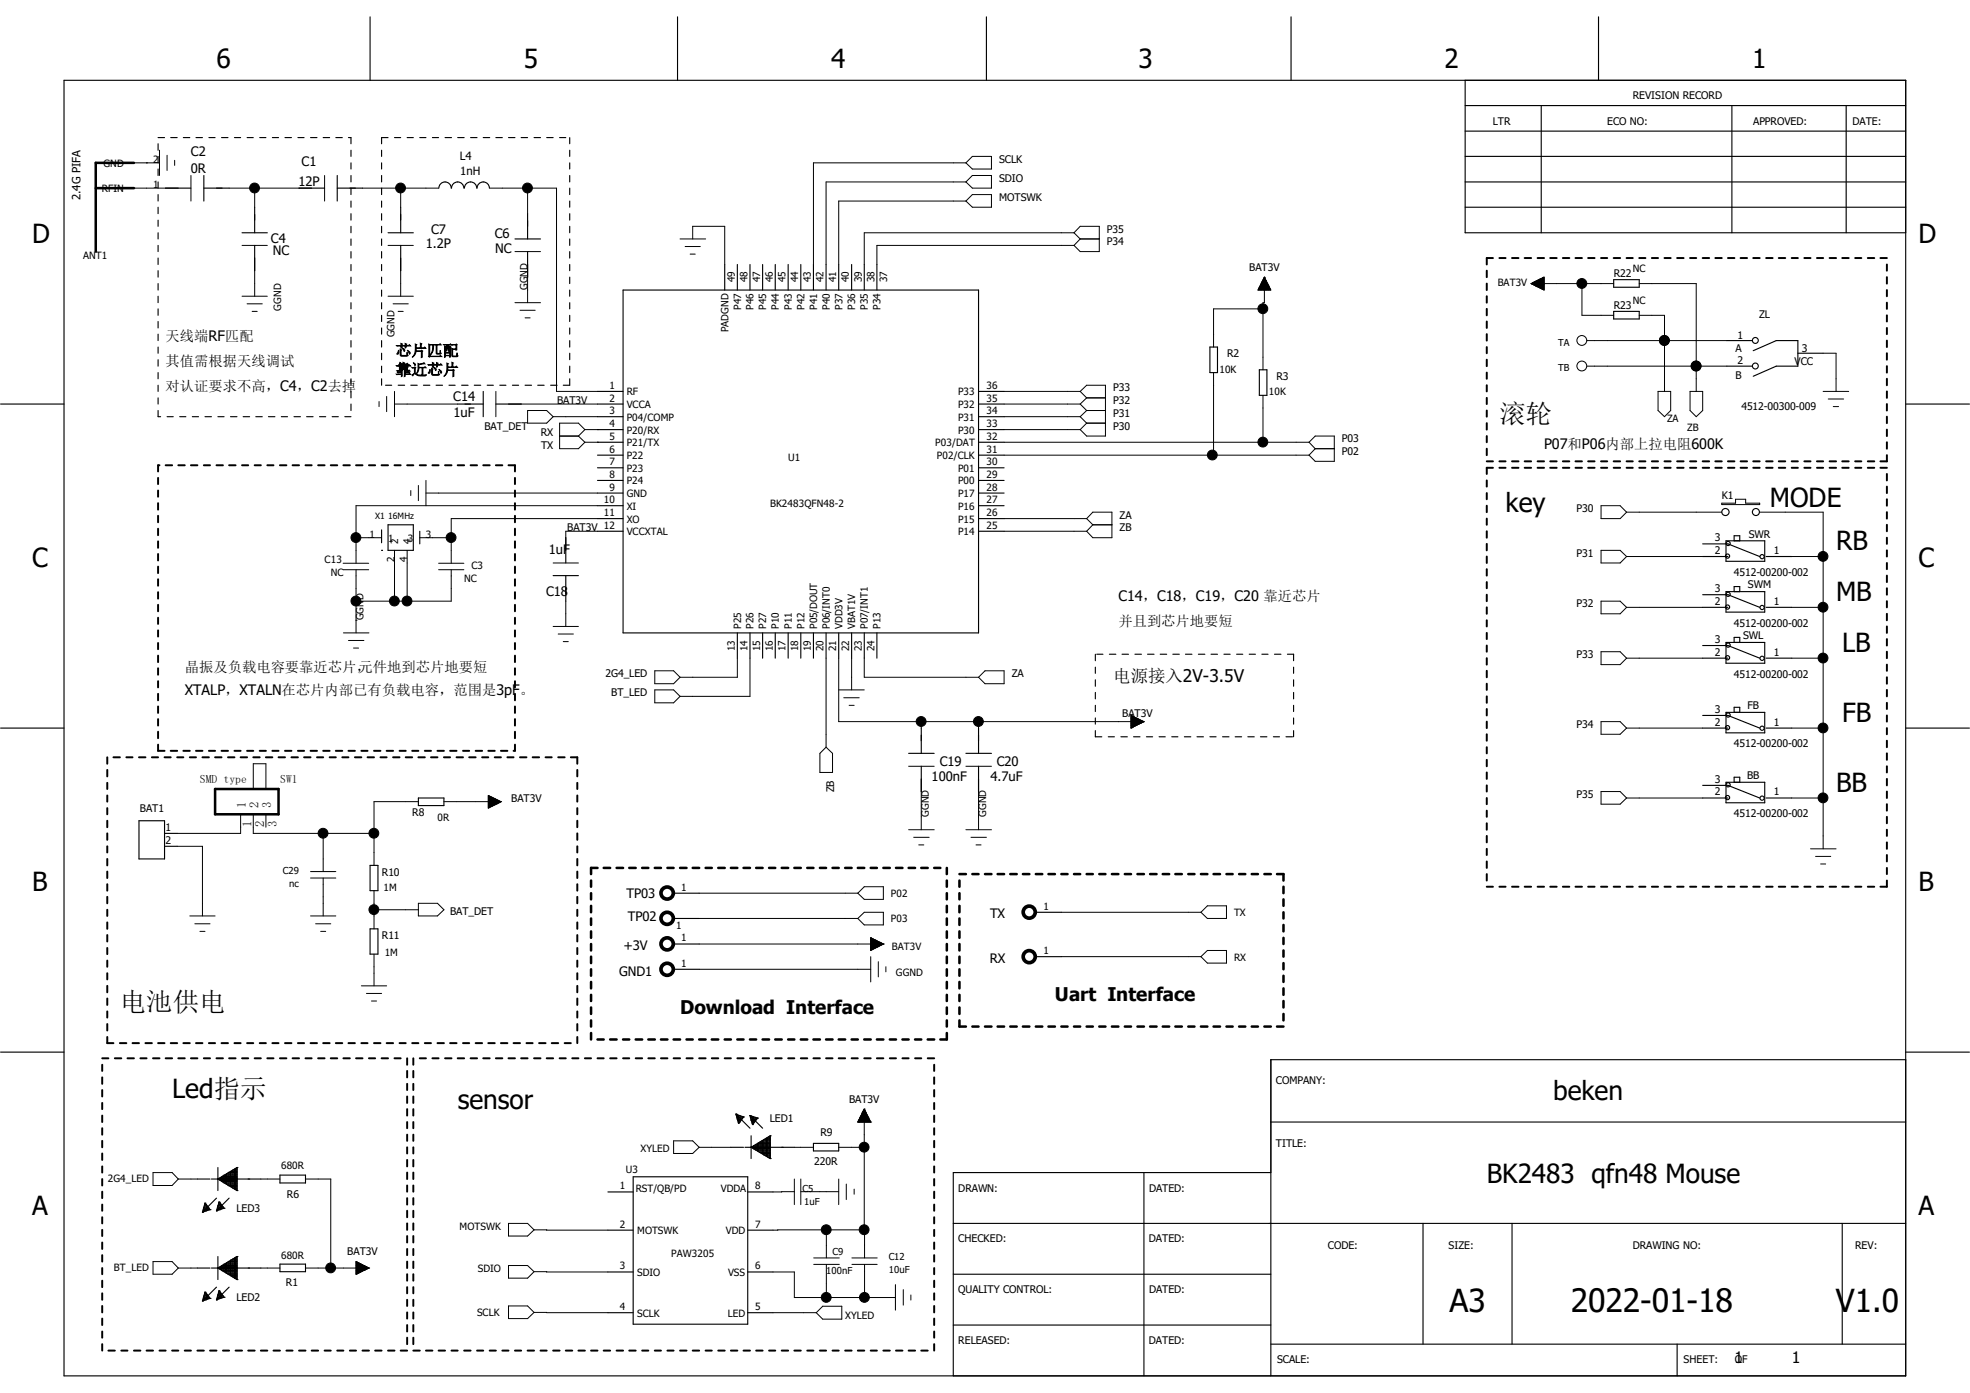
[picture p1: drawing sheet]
<svg xmlns="http://www.w3.org/2000/svg" width="297mm" height="210mm" viewBox="0 0 297 210" stroke-linecap="round" stroke-linejoin="round" font-family="sans-serif">
<defs><g id="words">
<g font-size="4.8">
<text x="218.5" y="197.8">A3</text>
<text x="236.8" y="197.8">2022-01-18</text>
<text x="276.8" y="197.8">V1.0</text>
</g>
<g font-size="4">
<text x="32.6" y="10.2">6</text>
<text x="79" y="10.2">5</text>
<text x="125.3" y="10.2">4</text>
<text x="171.7" y="10.2">3</text>
<text x="217.8" y="10.2">2</text>
<text x="264.2" y="10.2">1</text>
<text x="4.9" y="36.6">D</text>
<text x="289.3" y="36.6">D</text>
<text x="226.1" y="63.8">滚轮</text>
<text x="227" y="77.2">key</text>
<text x="266.8" y="76.5">MODE</text>
<text x="276.8" y="83">RB</text>
<text x="4.9" y="85.4">C</text>
<text x="289.3" y="85.4">C</text>
<text x="276.8" y="90.6">MB</text>
<text x="277.7" y="98.3">LB</text>
<text x="277.7" y="108.8">FB</text>
<text x="276.8" y="119.3">BB</text>
<text x="4.9" y="134.3">B</text>
<text x="289.3" y="134.3">B</text>
<text x="18.1" y="152.5">电池供电</text>
<text x="26" y="165.5">Led指示</text>
<text x="69" y="167.2">sensor</text>
<text x="234.1" y="165.9">beken</text>
<text x="224.2" y="178.3">BK2483 qfn48 Mouse</text>
<text x="4.9" y="183.1">A</text>
<text x="289.3" y="183.1">A</text>
</g>
<g font-size="2.8">
<text x="102.5" y="152.9">Download Interface</text>
<text x="159" y="150.9">Uart Interface</text>
</g>
<text font-size="2.6" x="167.9" y="102.9">电源接入2V-3.5V</text>
<g font-size="2.4">
<text x="59.6" y="53.7">芯片匹配</text>
<text x="59.6" y="56.6">靠近芯片</text>
<text x="261.5" y="205.4">1</text>
<text x="270.1" y="205.4">1</text>
</g>
<g font-size="2.2">
<text x="25" y="51.4">天线端RF匹配</text>
<text x="25" y="55.2">其值需根据天线调试</text>
<text x="25" y="59">对认证要求不高，C4，C2去掉</text>
<text x="232.8" y="67.6">P07和P06内部上拉电阻600K</text>
<text x="168.6" y="90.6">C14，C18，C19，C20 靠近芯片</text>
<text x="168.6" y="94.4">并且到芯片地要短</text>
<text x="27.9" y="101.3">晶振及负载电容要靠近芯片，</text>
<text x="54.1" y="101.3">元件地到芯片地要短</text>
<text x="27.9" y="104.8">XTALP，XTALN在芯片内部已有负载电容，范围是3pF。</text>
</g>
<g font-size="2">
<text x="28.8" y="23.5">C2</text>
<text x="28.8" y="26.1">0R</text>
<text x="45" y="28">12P</text>
<text x="45.5" y="25.1">C1</text>
<text x="65" y="35.3">C7</text>
<text x="74.6" y="35.9">C6</text>
<text x="40.9" y="36.6">C4</text>
<text x="41.1" y="38.5">NC</text>
<text x="64.2" y="37.3">1.2P</text>
<text x="74.6" y="38.1">NC</text>
<text x="68.3" y="60.5">C14</text>
<text x="68.4" y="62.8">1uF</text>
<text x="82.8" y="83.5">1uF</text>
<text x="82.3" y="89.8">C18</text>
<text x="140.5" y="117.8">100nF</text>
<text x="141.7" y="115.5">C19</text>
<text x="149.4" y="117.8">4.7uF</text>
<text x="150.3" y="115.5">C20</text>
<text x="94.4" y="135.4">TP03</text>
<text x="94" y="143.3">+3V</text>
<text x="94.7" y="138.8">TP02</text>
<text x="149.3" y="138.5">TX</text>
<text x="93.3" y="147.1">GND1</text>
<text x="149.2" y="145.2">RX</text>
</g>
<g font-size="1.9">
<text x="37.1" y="121.8" transform="rotate(-90 37.1 121.8)">1</text>
<text x="37.9" y="124.7" transform="rotate(-90 37.9 124.7)">1</text>
<text x="39" y="121.8" transform="rotate(-90 39 121.8)">2</text>
<text x="39.8" y="124.7" transform="rotate(-90 39.8 124.7)">2</text>
<text x="40.9" y="121.8" transform="rotate(-90 40.9 121.8)">3</text>
<text x="41.7" y="124.7" transform="rotate(-90 41.7 124.7)">3</text>
</g>
<g font-size="1.7">
<text x="69.3" y="24.1">L4</text>
<text x="69.4" y="26.4">1nH</text>
<text x="12.1" y="30.2" transform="rotate(-90 12.1 30.2)">2.4G PIFA</text>
<text x="30.1" y="118">SMD type</text>
<text x="42.2" y="118">SW1</text>
</g>
<g font-size="1.6">
<text x="246.2" y="15">REVISION RECORD</text>
<text x="225.1" y="18.8">LTR</text>
<text x="242.3" y="18.8">ECO NO:</text>
<text x="264.3" y="18.8">APPROVED:</text>
<text x="279.3" y="18.8">DATE:</text>
<text x="150.6" y="27.4">SDIO</text>
<text x="150.6" y="24.6">SCLK</text>
<text x="150.6" y="30.3">MOTSWK</text>
<text x="166.9" y="35.1">P35</text>
<text x="166.9" y="37">P34</text>
<text x="188.3" y="40.8">BAT3V</text>
<text x="243.3" y="41.8">R22</text>
<text x="243.3" y="46.6">R23</text>
<text x="265.2" y="47.9">ZL</text>
<text x="185" y="53.9">R2</text>
<text x="261.7" y="53.1">A</text>
<text x="262" y="51.1">1</text>
<text x="271.7" y="53.1">3</text>
<text x="167.9" y="59">P33</text>
<text x="192.4" y="57.4">R3</text>
<text x="261.7" y="57.1">B</text>
<text x="262" y="54.9">2</text>
<text x="270.6" y="55">VCC</text>
<text x="73" y="64.8">BAT_DET</text>
<text x="81.5" y="65.7">RX</text>
<text x="84" y="60.9">BAT3V</text>
<text x="167.9" y="64.8">P30</text>
<text x="167.9" y="62.8">P31</text>
<text x="167.9" y="60.9">P32</text>
<text x="262.6" y="61.8">4512-00300-009</text>
<text x="81.6" y="67.6">TX</text>
<text x="202.3" y="68.6">P02</text>
<text x="202.3" y="66.7">P03</text>
<text x="237.7" y="77.2">P30</text>
<text x="259.6" y="75.3">K1</text>
<text x="85.5" y="80.1">BAT3V</text>
<text x="168.8" y="78.2">ZA</text>
<text x="168.8" y="80.1">ZB</text>
<text x="237.7" y="83.9">P31</text>
<text x="258.5" y="83.5">2</text>
<text x="258.5" y="81.6">3</text>
<text x="263.7" y="81.1">SWR</text>
<text x="267.4" y="83.5">1</text>
<text x="258.5" y="89.3">3</text>
<text x="261.4" y="86.8">4512-00200-002</text>
<text x="263.5" y="88.7">SWM</text>
<text x="237.7" y="91.6">P32</text>
<text x="258.5" y="91.2">2</text>
<text x="261.4" y="94.5">4512-00200-002</text>
<text x="267.4" y="91.2">1</text>
<text x="237.7" y="99.2">P33</text>
<text x="258.5" y="98.8">2</text>
<text x="258.5" y="96.9">3</text>
<text x="262.8" y="96.4">SWL</text>
<text x="267.4" y="98.8">1</text>
<text x="91.3" y="102.1">2G4_LED</text>
<text x="92.2" y="105">BT_LED</text>
<text x="152.5" y="102.1">ZA</text>
<text x="258.5" y="107.5">3</text>
<text x="261.4" y="102.2">4512-00200-002</text>
<text x="263.4" y="106.9">FB</text>
<text x="169.2" y="108.1">BAT3V</text>
<text x="237.7" y="109.8">P34</text>
<text x="258.5" y="109.4">2</text>
<text x="261.4" y="112.6">4512-00200-002</text>
<text x="267.4" y="109.4">1</text>
<text x="125.8" y="119.5" transform="rotate(-90 125.8 119.5)">ZB</text>
<text x="258.5" y="119.9">2</text>
<text x="258.5" y="118">3</text>
<text x="263.4" y="117.4">BB</text>
<text x="267.4" y="119.9">1</text>
<text x="21.1" y="122.4">BAT1</text>
<text x="25" y="125.3">1</text>
<text x="62.1" y="123">R8</text>
<text x="77.1" y="120.9">BAT3V</text>
<text x="237.7" y="120.3">P35</text>
<text x="261.4" y="123.2">4512-00200-002</text>
<text x="25" y="127.2">2</text>
<text x="57.6" y="132">R10</text>
<text x="67.9" y="137.9">BAT_DET</text>
<text x="57.6" y="141.6">R11</text>
<text x="128" y="166.3">BAT3V</text>
<text x="192.4" y="163.4">COMPANY:</text>
<text x="116.1" y="169.2">LED1</text>
<text x="123.7" y="171.3">R9</text>
<text x="192.4" y="173">TITLE:</text>
<text x="122.8" y="175.6">220R</text>
<text x="144.5" y="179.7">DRAWN:</text>
<text x="173.2" y="179.7">DATED:</text>
<text x="35.6" y="182.8">LED3</text>
<text x="43.3" y="180.6">R6</text>
<text x="52.4" y="189.2">BAT3V</text>
<text x="144.5" y="187.3">CHECKED:</text>
<text x="173.2" y="187.3">DATED:</text>
<text x="200.2" y="188.3">CODE:</text>
<text x="218.4" y="188.3">SIZE:</text>
<text x="246.2" y="188.3">DRAWING NO:</text>
<text x="279.7" y="188.3">REV:</text>
<text x="35.6" y="196.2">LED2</text>
<text x="43.1" y="193.8">R1</text>
<text x="144.5" y="195">QUALITY CONTROL:</text>
<text x="173.2" y="195">DATED:</text>
<text x="144.5" y="202.6">RELEASED:</text>
<text x="173.2" y="202.6">DATED:</text>
<text x="192.5" y="205.5">SCALE:</text>
<text x="253.8" y="205.5">SHEET:</text>
<text x="261.6" y="205.5">OF</text>
</g>
<g font-size="1.5">
<text x="15.4" y="29">RFIN</text>
<text x="15.6" y="25.1">GND</text>
<text x="23.1" y="28.4">1</text>
<text x="23.1" y="24.6">2</text>
<text x="12.5" y="39.1">ANT1</text>
<text x="246.2" y="41.1">NC</text>
<text x="42.4" y="46.8" transform="rotate(-90 42.4 46.8)">GGND</text>
<text x="79.5" y="43.7" transform="rotate(-90 79.5 43.7)">GGND</text>
<text x="110.8" y="42.5" transform="rotate(-90 110.8 42.5)">49</text>
<text x="111.7" y="46.7" transform="rotate(-90 111.7 46.7)">P47</text>
<text x="112.7" y="42.5" transform="rotate(-90 112.7 42.5)">48</text>
<text x="113.6" y="46.7" transform="rotate(-90 113.6 46.7)">P46</text>
<text x="114.6" y="42.5" transform="rotate(-90 114.6 42.5)">47</text>
<text x="115.5" y="46.7" transform="rotate(-90 115.5 46.7)">P45</text>
<text x="116.5" y="42.5" transform="rotate(-90 116.5 42.5)">46</text>
<text x="117.4" y="46.7" transform="rotate(-90 117.4 46.7)">P44</text>
<text x="118.4" y="42.5" transform="rotate(-90 118.4 42.5)">45</text>
<text x="119.4" y="46.7" transform="rotate(-90 119.4 46.7)">P43</text>
<text x="120.4" y="42.5" transform="rotate(-90 120.4 42.5)">44</text>
<text x="121.3" y="46.7" transform="rotate(-90 121.3 46.7)">P42</text>
<text x="122.3" y="42.5" transform="rotate(-90 122.3 42.5)">43</text>
<text x="123.2" y="46.7" transform="rotate(-90 123.2 46.7)">P41</text>
<text x="124.2" y="42.5" transform="rotate(-90 124.2 42.5)">42</text>
<text x="125.1" y="46.7" transform="rotate(-90 125.1 46.7)">P40</text>
<text x="126.1" y="42.5" transform="rotate(-90 126.1 42.5)">41</text>
<text x="127" y="46.7" transform="rotate(-90 127 46.7)">P37</text>
<text x="128" y="42.5" transform="rotate(-90 128 42.5)">40</text>
<text x="128.9" y="46.7" transform="rotate(-90 128.9 46.7)">P36</text>
<text x="129.9" y="42.5" transform="rotate(-90 129.9 42.5)">39</text>
<text x="130.9" y="46.7" transform="rotate(-90 130.9 46.7)">P35</text>
<text x="131.8" y="42.5" transform="rotate(-90 131.8 42.5)">38</text>
<text x="132.8" y="46.7" transform="rotate(-90 132.8 46.7)">P34</text>
<text x="133.8" y="42.5" transform="rotate(-90 133.8 42.5)">37</text>
<text x="225.8" y="43.1">BAT3V</text>
<text x="246.2" y="45.8">NC</text>
<text x="59.5" y="50.8" transform="rotate(-90 59.5 50.8)">GGND</text>
<text x="109.8" y="50.1" transform="rotate(-90 109.8 50.1)">PADGND</text>
<text x="91.9" y="58.6">1</text>
<text x="94.5" y="59.6">RF</text>
<text x="144.4" y="59.6">P33</text>
<text x="148.7" y="58.6">36</text>
<text x="183.9" y="56.2">10K</text>
<text x="191.3" y="59.6">10K</text>
<text x="91.9" y="60.5">2</text>
<text x="91.9" y="62.4">3</text>
<text x="91.9" y="64.4">4</text>
<text x="94.5" y="61.5">VCCA</text>
<text x="94.5" y="63.4">P04/COMP</text>
<text x="94.5" y="65.4">P20/RX</text>
<text x="144.4" y="65.4">P30</text>
<text x="144.4" y="63.4">P31</text>
<text x="144.4" y="61.5">P32</text>
<text x="148.7" y="64.4">33</text>
<text x="148.7" y="62.4">34</text>
<text x="148.7" y="60.5">35</text>
<text x="251.3" y="63.6">ZA</text>
<text x="254.4" y="65">ZB</text>
<text x="91.9" y="66.3">5</text>
<text x="91.9" y="68.2">6</text>
<text x="91.9" y="70.1">7</text>
<text x="94.5" y="67.3">P21/TX</text>
<text x="94.5" y="69.2">P22</text>
<text x="94.5" y="71.1">P23</text>
<text x="118.8" y="69.6">U1</text>
<text x="141" y="67.3">P03/DAT</text>
<text x="141.3" y="69.2">P02/CLK</text>
<text x="144.4" y="71.1">P01</text>
<text x="148.7" y="70.1">30</text>
<text x="148.7" y="68.2">31</text>
<text x="148.7" y="66.3">32</text>
<text x="91.1" y="75.9">10</text>
<text x="91.1" y="77.8">11</text>
<text x="91.9" y="72.1">8</text>
<text x="91.9" y="74">9</text>
<text x="94.5" y="73">P24</text>
<text x="94.5" y="74.9">GND</text>
<text x="94.5" y="76.8">XI</text>
<text x="116.1" y="76.5">BK2483QFN48-2</text>
<text x="144.4" y="76.8">P16</text>
<text x="144.4" y="74.9">P17</text>
<text x="144.4" y="73">P00</text>
<text x="148.7" y="77.8">26</text>
<text x="148.7" y="75.9">27</text>
<text x="148.7" y="74">28</text>
<text x="148.7" y="72.1">29</text>
<text x="55.7" y="81.1">1</text>
<text x="58.5" y="81.7">1</text>
<text x="60" y="82" transform="rotate(-90 60 82)">2</text>
<text x="61.5" y="81.7">3</text>
<text x="61.9" y="82" transform="rotate(-90 61.9 82)">4</text>
<text x="64.2" y="81.1">3</text>
<text x="91.1" y="79.7">12</text>
<text x="94.5" y="78.8">XO</text>
<text x="94.5" y="80.7">VCCXTAL</text>
<text x="144.4" y="80.7">P14</text>
<text x="144.4" y="78.8">P15</text>
<text x="148.7" y="79.7">25</text>
<text x="48.9" y="84.9">C13</text>
<text x="49.9" y="86.8">NC</text>
<text x="59.5" y="84.7" transform="rotate(-90 59.5 84.7)">2</text>
<text x="61.4" y="84.7" transform="rotate(-90 61.4 84.7)">4</text>
<text x="70" y="87.8">NC</text>
<text x="71.1" y="85.8">C3</text>
<text x="54.8" y="93.5" transform="rotate(-90 54.8 93.5)">GGND</text>
<text x="111.7" y="94.8" transform="rotate(-90 111.7 94.8)">P25</text>
<text x="113.6" y="94.8" transform="rotate(-90 113.6 94.8)">P26</text>
<text x="115.5" y="94.8" transform="rotate(-90 115.5 94.8)">P27</text>
<text x="117.4" y="94.8" transform="rotate(-90 117.4 94.8)">P10</text>
<text x="119.4" y="94.8" transform="rotate(-90 119.4 94.8)">P11</text>
<text x="121.3" y="94.8" transform="rotate(-90 121.3 94.8)">P12</text>
<text x="123.2" y="94.8" transform="rotate(-90 123.2 94.8)">P05/DOUT</text>
<text x="125.1" y="94.8" transform="rotate(-90 125.1 94.8)">P06/INT0</text>
<text x="127" y="94.8" transform="rotate(-90 127 94.8)">VDD3V</text>
<text x="128.9" y="94.8" transform="rotate(-90 128.9 94.8)">VBAT1V</text>
<text x="130.9" y="94.8" transform="rotate(-90 130.9 94.8)">P07/INT1</text>
<text x="132.8" y="94.8" transform="rotate(-90 132.8 94.8)">P13</text>
<text x="110.8" y="98.2" transform="rotate(-90 110.8 98.2)">13</text>
<text x="112.7" y="98.2" transform="rotate(-90 112.7 98.2)">14</text>
<text x="114.6" y="98.2" transform="rotate(-90 114.6 98.2)">15</text>
<text x="116.5" y="98.2" transform="rotate(-90 116.5 98.2)">16</text>
<text x="118.4" y="98.2" transform="rotate(-90 118.4 98.2)">17</text>
<text x="120.4" y="98.2" transform="rotate(-90 120.4 98.2)">18</text>
<text x="122.3" y="98.2" transform="rotate(-90 122.3 98.2)">19</text>
<text x="124.2" y="98.2" transform="rotate(-90 124.2 98.2)">20</text>
<text x="126.1" y="98.2" transform="rotate(-90 126.1 98.2)">21</text>
<text x="128" y="98.2" transform="rotate(-90 128 98.2)">22</text>
<text x="129.9" y="98.2" transform="rotate(-90 129.9 98.2)">23</text>
<text x="131.8" y="98.2" transform="rotate(-90 131.8 98.2)">24</text>
<text x="66" y="123.7">0R</text>
<text x="140" y="123.1" transform="rotate(-90 140 123.1)">GGND</text>
<text x="148.7" y="123.1" transform="rotate(-90 148.7 123.1)">GGND</text>
<text x="57.8" y="134.3">1M</text>
<text x="102.7" y="134.3">1</text>
<text x="134.3" y="135.3">P02</text>
<text x="157.3" y="137.2">1</text>
<text x="101.9" y="140">1</text>
<text x="102.7" y="141.9">1</text>
<text x="134.3" y="139.1">P03</text>
<text x="134.5" y="143.3">BAT3V</text>
<text x="157.3" y="143.8">1</text>
<text x="186.1" y="138.1">TX</text>
<text x="58" y="144.1">1M</text>
<text x="102.7" y="145.8">1</text>
<text x="135.1" y="147.1">GGND</text>
<text x="186.1" y="144.8">RX</text>
<text x="96.6" y="173.7">XYLED</text>
<text x="16.3" y="178.3">2G4_LED</text>
<text x="42.4" y="176.2">680R</text>
<text x="93.5" y="179.3">1</text>
<text x="94.4" y="176.8">U3</text>
<text x="95.8" y="179.7">RST/QB/PD</text>
<text x="108.7" y="179.7">VDDA</text>
<text x="113.9" y="179.3">8</text>
<text x="69.3" y="185.4">MOTSWK</text>
<text x="93.5" y="185.1">2</text>
<text x="113.9" y="185.1">7</text>
<text x="17.2" y="191.7">BT_LED</text>
<text x="42.4" y="189.9">680R</text>
<text x="72.1" y="191.7">SDIO</text>
<text x="93.5" y="191.4">3</text>
<text x="96.1" y="186.1">MOTSWK</text>
<text x="101.2" y="189.5">PAW3205</text>
<text x="109.4" y="186.1">VDD</text>
<text x="113.9" y="191.4">6</text>
<text x="93.5" y="197.5">4</text>
<text x="96.1" y="192.4">SDIO</text>
<text x="109.8" y="192.4">VSS</text>
<text x="113.9" y="197.5">5</text>
<text x="71.9" y="198.4">SCLK</text>
<text x="96.1" y="198.5">SCLK</text>
<text x="109.7" y="198.5">LED</text>
<text x="127.4" y="198.8">XYLED</text>
</g>
<g font-size="1.4">
<text x="234.9" y="52.1">TA</text>
<text x="234.9" y="56">TB</text>
<text x="42.6" y="131.8">C29</text>
<text x="43.6" y="133.7">nc</text>
<text x="121" y="179.7">C5</text>
<text x="121.2" y="181.6">1uF</text>
<text x="125.5" y="189.2">C9</text>
<text x="134" y="190">C12</text>
<text x="134" y="191.9">10uF</text>
<text x="124.5" y="192.1">100nF</text>
</g>
<g font-size="1.3">
<text x="56.6" y="78.2">X1</text>
<text x="58.5" y="78.2">16MHz</text>
</g>
</g></defs>
<g fill="none" stroke="#000" stroke-width=".17">
<path d="M9.7 12.1h277.6v195.3h-277.6zM55.8 2.5v9.6M102.2 2.5v9.6M148.7 2.5v9.6M194.6 2.5v9.6M220.9 15.9h66.4M220.9 19.8h66.4M220.9 12.1v23h66.4M232.4 15.9v19.2M241 2.5v9.6M261.1 15.9v19.2M278.3 15.9v19.2"/>
<path d="M23.8 20.7h1M23.8 21.7v.9M23.8 23.6v1M23.8 25.5v1M23.8 27.4v1M23.8 29.3v1M23.8 31.2v1M23.8 33.2v.9M23.8 35.1v.9M23.8 37v.9M23.8 38.9v1M25 28.4h3.8"/>
<path d="M25.7 20.7h1M27.6 20.7h1M29.5 20.7h1M30.7 26.5v3.8M30.7 28.4h3.8M31.5 20.7h.9M33.4 20.7h1M35.3 20.7h1M36.5 35.1h3.8M37.3 20.7h.9M38.4 31.2v3.9M38.4 37v3.8"/>
<path d="M39.2 20.7h.9M41.1 20.7h.9M43 20.7h.9M44.9 20.7h.9M45.1 28.4h3.8M46.8 20.7h1M48.7 20.7h1M50.6 20.7h1M50.8 28.4h3.9M50.8 26.5v3.8M52.5 20.7h.4v1M52.9 22.6v1"/>
<path d="M52.9 24.6v.9M52.9 26.5v.9M52.9 28.4v.9M52.9 30.3v.9M52.9 32.2v1M52.9 34.1v1M52.9 36v1M52.9 37.9v1M52.9 39.9v.9M57.5 22.6v1M57.5 24.6v.9M57.5 26.5v.9"/>
<path d="M57.5 28.4v.9M57.5 30.3v.9M57.5 32.2v1M57.5 34.1v1M57.5 36v1M57.5 37.9v1M57.5 39.9v.9M58.5 35.1h3.8M58.5 20.7h-1v1M59.5 20.7h.9M60.4 31.2v3.9M60.4 37v3.8"/>
<path d="M61.4 20.7h.9M63.3 20.7h.9M65.2 20.7h.9M67.1 20.7h1M68 28.4a.93 .93 0 0 0-.9-1 .93 .93 0 0 0-.9 1M69 20.7h1M69.9 28.4a.93 .93 0 0 0-.9-1 .93 .93 0 0 0-.9 1M71 20.7h.9M71.9 28.4a.93 .93 0 0 0-.9-1 .93 .93 0 0 0-1 1M72.9 20.7h.9M73.8 28.4a.93 .93 0 0 0-.9-1 .93 .93 0 0 0-1 1M74.8 20.7h.9"/>
<path d="M76.7 20.7h.9M77.6 36h3.9M78.6 20.7h.9M79.5 32.2v3.8M79.5 37.9v3.9M80.5 20.7h1M82.4 20.7h1M84.4 20.7h.9M85.9 20.7v1M85.9 22.6v1M85.9 24.6v.9M85.9 26.5v.9"/>
<path d="M85.9 28.4v.9M85.9 30.3v.9M85.9 32.2v1M85.9 34.1v1M85.9 36v1M85.9 37.9v1M85.9 39.9v.9M109.3 39.9v3.8M111.2 39.9v3.8M113.1 39.9v3.8M115 39.9v3.8M116.9 39.9v3.8"/>
<path d="M118.8 39.9v3.8M120.7 39.9v3.8M122.6 39.9v3.8M124.5 39.9v3.8M126.4 39.9v3.8M128.4 39.9v3.8M130.3 39.9v3.8M132.2 39.9v3.8M220.9 23.6h66.4M220.9 27.4h66.4M220.9 31.2h66.4M23.8 40.8v1"/>
<path d="M23.8 42.8v.9M23.8 44.7v.9M23.8 46.6v.9M23.8 48.5v.9M23.8 50.4v1M23.8 52.3v1M23.8 54.2v1M23.8 56.2v.9M23.8 58.1v.9M23.8 60v.9M52.9 41.8v1M52.9 43.7v1"/>
<path d="M52.9 45.6v1M52.9 47.5v1M52.9 49.4v1M52.9 51.4v.9M52.9 53.3v.9M52.9 55.2v1M52.9 57.1v1M52.9 59v1M57.5 41.8v1M57.5 43.7v1M57.5 45.6v1M57.5 47.5v1"/>
<path d="M57.5 49.4v1M57.5 51.4v.9M57.5 53.3v.9M57.5 55.2v1M57.5 57.1v1M58.1 58.1h1M60 58.1h1M61.9 58.1h1M63.8 58.1h1M65.7 58.1h1M67.7 58.1h.9M69.6 58.1h1"/>
<path d="M71.5 58.1h1M72.9 59v3.8M73.4 58.1h1M75.4 58.1h.9M77.3 58.1h.9M79.2 58.1h.9M81.1 58.1h.9M83 58.1h1M85.9 41.8v1M85.9 43.7v1M85.9 45.6v1M85.9 47.5v1"/>
<path d="M85.9 49.4v1M85.9 51.4v.9M85.9 53.3v.9M85.9 55.2v1M85.9 57.1v1h-1M90.1 59h3.8M93.9 43.7h53.6v51.7h-53.6zM147.5 59h3.9M182.4 52.3h1.2v3.9h-1.2zM189.9 55.8h1.1v3.8h-1.1zM243.3 42.2h3.8v1.1h-3.8zM243.3 46.9h3.8v1.2h-3.8z"/>
<path d="M260.3 51.4h3.9M260.3 55.2h3.9M264.3 52.9l3.5-1.5h3.3v3.8h-3.3l-3.5 1.5M271.1 53.3h3.8M.1 60.9h9.6M23.8 61.9v.9h.4M25.2 62.8h.9M27.1 62.8h.9M29 62.8h.9M30.9 62.8h1M32.9 62.8h.9M34.8 62.8h.9"/>
<path d="M36.7 62.8h.9M38.6 62.8h.9M40.5 62.8h.9M42.4 62.8h.9M44.3 62.8h1M46.2 62.8h1M48.2 62.8h.9M50.1 62.8h.9M52 62.8h.9M52.9 60.9v1M57.5 79.9v1.9M58.5 79.1h3.8v3.9h-3.8z"/>
<path d="M69 60.9h3.9M74.8 60.9h3.8M90.1 60.9h3.8M90.1 62.8h3.8M90.1 64.8h3.8M90.1 66.7h3.8M90.1 68.6h3.8M90.1 70.5h3.8M90.1 72.4h3.8M90.1 74.3h3.8M90.1 76.2h3.8M90.1 78.2h3.8"/>
<path d="M147.5 60.9h3.9M147.5 62.8h3.9M147.5 64.8h3.9M147.5 66.7h3.9M147.5 68.6h3.9M147.5 70.5h3.9M147.5 72.4h3.9M147.5 74.3h3.9M147.5 76.2h3.9M147.5 78.2h3.9M287.3 60.9h9.6M63.3 80.1v1.9"/>
<path d="M83.4 86.8h3.8M85.3 81.1v3.8M85.3 86.8v3.8M90.1 80.1h3.8M111.2 95.4v3.8M113.1 95.4v3.8M115 95.4v3.8M116.9 95.4v3.8M118.8 95.4v3.8M120.7 95.4v3.8M122.6 95.4v3.8M124.5 95.4v3.8"/>
<path d="M126.4 95.4v3.8M128.4 95.4v3.8M130.3 95.4v3.8M132.2 95.4v3.8M147.5 80.1h3.9M165.1 98.6v1M165.4 98.6h.9M167.3 98.6h.9M169.2 98.6h.9M171.1 98.6h1M173 98.6h1M174.9 98.6h1"/>
<path d="M176.8 98.6h1M178.7 98.6h1M180.7 98.6h1M182.6 98.6h1M184.5 98.6h1M186.4 98.6h1M188.3 98.6h1M190.2 98.6h1M192.2 98.6h.9M194.1 98.6h.9v1M256.7 97.3h3.8l4.8 1.9M256.7 99.2h3.8"/>
<path d="M256.7 89.7h3.8l4.8 1.9M256.7 91.6h3.8M256.7 82h3.8l4.8 1.9M256.7 83.9h3.8M260.2 96.9h5.9v3.1h-5.9zM260.2 81.5h5.9v3.1h-5.9zM260.2 89.2h5.9v3.1h-5.9zM261.5 81.5v-.7h.8v.7M261.5 89.2v-.8h.8v.8M261.5 96.9v-.8h.8v.8M266.3 99.2h3.8M266.3 91.6h3.8"/>
<path d="M266.3 83.9h3.8M.1 109.8h9.6M137 113.6h3.8M138.9 109.8v3.8M138.9 115.5v3.8M145.6 113.6h3.9M147.5 109.8v3.8M147.5 115.5v3.8M165.1 100.6v.9M165.1 102.5v1M165.1 104.4v1M165.1 106.3v1"/>
<path d="M165.1 108.2v1M165.1 110.2v.9h1M167.1 111.1h.9M169 111.1h1M170.9 111.1h1M172.8 111.1h1M174.8 111.1h.9M176.7 111.1h.9M178.6 111.1h.9M180.5 111.1h.9M182.4 111.1h.9M184.3 111.1h1"/>
<path d="M186.2 111.1h1M188.1 111.1h1M190 111.1h1M192 111.1h.9M193.9 111.1h1M195 100.6v.9M195 102.5v1M195 104.4v1M195 106.3v1M195 108.2v1M195 110.2v.9M256.7 109.8h3.8"/>
<path d="M256.7 107.9h3.8l4.8 1.9M256.7 118.4h3.8l4.8 1.9M260.2 107.4h5.9v3.1h-5.9zM260.2 117.9h5.9v3.1h-5.9zM261.5 107.4v-.8h.8v.8M261.5 117.9v-.7h.8v.7M266.3 109.8h3.8M287.3 109.8h9.6M21 123.7h3.8v5.8h-3.8zM24.8 125.6h1.9M24.8 127.6h1.9M55.8 130.5h1.2v3.8h-1.2z"/>
<path d="M63.1 120.3h3.8v1.2h-3.8zM101.6 134.7h3.8M101.6 138.5h3.8M156.2 137.5h3.8M256.7 120.3h3.8M266.3 120.3h3.8M.1 158.6h9.6M55.8 140h1.2v3.8h-1.2zM101.6 146.1h3.8M101.6 142.3h3.8M156.2 144.2h3.8M287.3 159.8h-95.7v47.6"/>
<path d="M287.3 158.6h9.6M29.8 177.8h1.9M31.9 177.8h7.4M32.9 177.8h.1M32.9 176v3.5M32.9 177.8l2.8 1.7M33 177.6v.2M33.1 178h2.6M33.2 177.5h2.5M33.2 177.5v.5M33.4 177.4v.7M33.4 178.1h2.3"/>
<path d="M33.5 177.4h2.2M33.6 177.3v.9M34 177.1v1.3M34.1 178.5h1.6M34.1 177h1.6M34.2 177v1.6M34.4 176.8v1.9M34.4 178.7h1.3M34.5 176.8h1.2M34.5 176.7v2.1M35 176.5v2.5M35.1 179.1h.6"/>
<path d="M35.1 176.4h.6M35.1 176.4v2.7M35.3 176.3v2.9M35.3 179.3h.4M35.4 176.2h.3M35.5 176.1v3.3M35.7 176h.1M35.7 179.5h.1M35.7 176v3.5M35.7 177.2h-1.9v1.2h1.9M35.7 176.6h-.9v2.3h.9M35.7 176l-2.8 1.8"/>
<path d="M42.2 177.2h3.9v1.2h-3.9zM91.7 179.7h3.8M95.5 177.4h17.2v22.2h-17.2zM110.2 173h1.9M111 168h.1M111 168l1.1 .4M111 168l.3 1.3M111 168.2h.5v1M111 168.4h1.1M111.1 168.6h.9M111.2 168.1v.7h.6M111.2 168.2l1.9 1.9"/>
<path d="M111.2 169h.5M111.3 169.2h.2M111.3 169.3h.1M111.3 168.1v1.2M111.5 169.2l-.2 .1M111.7 168.3v.6M111.9 168.3v.3M112.1 168.4h.1M112.1 168.4l-.6 .8M112.3 173h7.5M112.7 179.7h3.8M113.1 168.2h.1"/>
<path d="M113.1 168.2l1.9 1.9M113.1 168.2l1.1 .4M113.1 168.2l.4 1.3M113.1 168.4h.5v.9M113.2 168.6h1M113.2 173h.1M113.2 168.3v.7h.8M113.2 171.2v3.5M113.2 173l2.9 1.7M113.2 168.8h.9M113.3 169.2h.5M113.4 169.3h.2"/>
<path d="M113.5 169.5h.1M113.5 168.3v1.2M113.5 172.8v.3M113.6 173.1h2.5M113.6 172.7v.5M113.6 172.8h2.5M113.6 169.3l-.1 .2M113.8 168.4v.7M113.8 172.6v.7M113.9 173.4h2.2M113.9 172.6h2.2M114 168.5v.3"/>
<path d="M114 172.5v.9M114.2 168.6h.1M114.2 168.6l-.6 .7M114.4 172.3v1.4M114.5 173.7h1.6M114.6 172.2h1.5M114.6 172.2v1.6M114.8 172v1.9M114.9 173.9h1.2M114.9 172h1.2M115 172v2M115.4 171.7v2.5"/>
<path d="M115.5 174.3h.6M115.5 171.6h.6M115.6 171.6v2.8M115.7 171.5v3M115.8 174.5h.3M115.8 171.4h.3M116 171.4v3.2M116.1 174.7h.1M116.1 171.2h.1M116.1 171.2v3.5M116.1 171.8h-1v2.3h1M116.1 172.4h-1.9v1.1h1.9"/>
<path d="M116.1 171.2l-2.9 1.8M122.6 172.4h3.8v1.1h-3.8zM172.5 176.8v30.6M191.6 169.2h95.7M191.6 176.8h-47.9v30.6M29.8 191.2h1.9M30.5 196.1h.1M30.5 182.8h.1M30.6 195.7h1.1M30.6 182.4h1.1M30.7 195.6h.8M30.7 182v.7"/>
<path d="M30.7 195.4v.7M30.7 182.2h.8M30.8 195.4h.6M30.8 182h.6M30.8 195.2h.4M30.8 181.8h.4M30.9 194.8h.1M30.9 181.4h.1M30.9 195h.2M30.9 194.8l.2 .2M30.9 194.8l-.4 1.3M30.9 181.4v1.2"/>
<path d="M30.9 194.8v1.2M30.9 181.6h.2M30.9 181.4l.2 .2M30.9 181.4l-.4 1.4M31.1 195l.6 .7M31.1 195v1h-.5M31.1 181.6v.9h-.5M31.1 181.6l.6 .8M31.3 181.9v.6M31.3 195.2v.7M31.5 182.1v.3M31.5 195.5v.3"/>
<path d="M31.7 195.7h.1M31.7 182.4h.1M31.7 195.7l-1.2 .4M31.7 182.4l-1.2 .4M31.9 191.2h7.4M32.6 196h.1M32.6 182.5h.1M32.6 194.1l-1.9 1.9M32.6 180.6l-1.9 1.9M32.8 195.6h1M32.8 182.2h1M32.9 191.2h.1"/>
<path d="M32.9 189.4v3.5M32.9 191.2l2.8 1.7M32.9 195.4h.7M32.9 182h.7M32.9 195h.4M32.9 181.6h.4M33 194.8h.2M33 181.4h.2M33 194.6h.1M33 181.2h.1M33 181.2v1.2M33 191.1v.2"/>
<path d="M33 194.6v1.2M33 194.6l.2 .2M33 194.6l-.4 1.4M33 181.2l.2 .2M33 181.2l-.4 1.3M33.1 191.3h2.6M33.2 191h2.5M33.2 181.4v1h-.5M33.2 190.9v.5M33.2 194.8v.9h-.5M33.2 194.8l.6 .8M33.2 181.4l.6 .8"/>
<path d="M33.4 181.7v.6M33.4 190.8v.7M33.4 195.1v.6M33.4 191.6h2.3M33.5 181.8h-.6v.7M33.5 195.2h-.6v.7M33.5 190.8h2.2M33.6 181.9v.3M33.6 190.7v.9M33.6 195.3v.3M33.8 195.6h.1M33.8 182.2h.1"/>
<path d="M33.8 195.6l-1.2 .4M33.8 182.2l-1.2 .3M34 190.5v1.4M34.1 191.9h1.6M34.1 190.4h1.6M34.2 190.4v1.5M34.4 192.1h1.3M34.4 190.2v1.9M34.5 190.2h1.2M34.5 190.1v2.1M34.5 194.1l-1.9 1.9M34.5 180.6l-1.9 1.9"/>
<path d="M35 189.9v2.5M35.1 192.5h.6M35.1 189.8h.6M35.1 189.8v2.7M35.3 189.7v3M35.3 192.7h.4M35.4 189.6h.3M35.5 189.5v3.3M35.7 189.4h.1M35.7 192.9h.1M35.7 189.4v3.5M35.7 189.4l-2.8 1.8"/>
<path d="M35.7 190.6h-1.9v1.1h1.9M35.7 190h-.9v2.3h.9M42.2 190.6h3.9v1.1h-3.9zM91.7 185.5h3.8M91.7 191.8h3.8M91.7 197.9h3.8M112.7 185.5h3.8M112.7 191.8h3.8M112.7 197.9h3.8M143.7 184.4h143.6M143.7 192.1h47.9M143.7 199.8h47.9"/>
<path d="M214.5 184.4v18.2M228 184.4v18.2M277.7 184.4v18.2M191.6 202.6h95.7M252.9 202.6v4.8"/>
<circle cx="264.6" cy="51.3" r=".44"/>
<circle cx="264.6" cy="55.2" r=".44"/>
<circle cx="260.1" cy="77.2" r=".54"/>
<circle cx="264.7" cy="77.2" r=".53"/>
<circle cx="260.5" cy="91.5" r=".32"/>
<circle cx="260.5" cy="99.2" r=".32"/>
<circle cx="260.5" cy="83.8" r=".32"/>
<circle cx="260.5" cy="81.9" r=".32"/>
<circle cx="260.5" cy="97.3" r=".32"/>
<circle cx="260.5" cy="89.6" r=".32"/>
<circle cx="265.7" cy="99.3" r=".32"/>
<circle cx="265.7" cy="91.6" r=".32"/>
<circle cx="265.7" cy="83.9" r=".32"/>
<circle cx="260.5" cy="109.7" r=".32"/>
<circle cx="260.5" cy="107.8" r=".32"/>
<circle cx="260.5" cy="118.3" r=".32"/>
<circle cx="265.7" cy="109.8" r=".32"/>
<circle cx="260.5" cy="120.2" r=".32"/>
<circle cx="265.7" cy="120.3" r=".32"/>
</g>
<g fill="none" stroke="#000" stroke-width=".3">
<path d="M225.1 38.9h-.9v1M226.1 38.9h.9M228 38.9h.9M229.9 38.9h.9M231.8 38.9h1M233.7 38.9h1M235.6 38.9h1M237.5 38.9h1M239.4 38.9h1M241.4 38.9h.9M243.3 38.9h1M245.2 38.9h1"/>
<path d="M247.1 38.9h1M249 38.9h1M251 38.9h.9M252.9 38.9h.9M254.8 38.9h.9M256.7 38.9h1M258.6 38.9h1M260.5 38.9h1M262.4 38.9h1M264.3 38.9h1M266.3 38.9h1M268.2 38.9h1"/>
<path d="M270.1 38.9h1M272 38.9h1M273.9 38.9h1M275.8 38.9h1M277.7 38.9h1M279.7 38.9h.9M281.6 38.9h1M283.5 38.9h1M284.5 39.9v.9M224.2 40.8v1M224.2 42.8v.9M224.2 44.7v.9"/>
<path d="M224.2 46.6v.9M224.2 48.5v.9M224.2 50.4v1M224.2 52.3v1M224.2 54.2v1M224.2 56.2v.9M224.2 58.1v.9M224.2 60v.9M284.5 41.8v1M284.5 43.7v1M284.5 45.6v1M284.5 47.5v1"/>
<path d="M284.5 49.4v1M284.5 51.4v.9M284.5 53.3v.9M284.5 55.2v1M284.5 57.1v1M284.5 59v1M23.8 72.1v.9M23.8 74v.9M23.8 75.9v.9M23.8 77.8v.9M23.8 79.7v1M24 70.1h-.2v1"/>
<path d="M25 70.1h1M26.9 70.1h1M28.8 70.1h1M30.7 70.1h1M32.6 70.1h1M34.5 70.1h1M36.5 70.1h.9M38.4 70.1h.9M40.3 70.1h.9M42.2 70.1h1M44.1 70.1h1M46.1 70.1h.9"/>
<path d="M48 70.1h.9M49.9 70.1h.9M51.8 70.1h.9M53.7 70.1h1M55.6 70.1h1M57.5 70.1h1M59.5 70.1h.9M61.4 70.1h.9M63.3 70.1h.9M65.2 70.1h.9M67.1 70.1h1M69 70.1h1"/>
<path d="M71 70.1h.9M72.9 70.1h.9M74.8 70.1h.9M76.7 70.1h.9v1M77.6 72.1v.9M77.6 74v.9M77.6 75.9v.9M77.6 77.8v.9M77.6 79.7v1M224.2 61.9v.9M224.2 63.8v1M224.2 65.7v1"/>
<path d="M224.2 67.6v1M224.2 72.4v1M224.2 74.3v1M224.2 76.2v1M224.2 78.2v.9M224.2 69.6h.9M225.1 70.5h-.9v1M226.1 69.6h.9M226.1 70.5h.9M228 69.6h.9M228 70.5h.9M229.9 69.6h.9"/>
<path d="M229.9 70.5h.9M231.8 69.6h1M231.8 70.5h1M233.7 69.6h1M233.7 70.5h1M235.6 69.6h1M235.6 70.5h1M237.5 69.6h1M237.5 70.5h1M239.4 69.6h1M239.4 70.5h1M241.4 69.6h.9"/>
<path d="M241.4 70.5h.9M243.3 69.6h1M243.3 70.5h1M245.2 69.6h1M245.2 70.5h1M247.1 69.6h1M247.1 70.5h1M249 69.6h1M249 70.5h1M251 69.6h.9M251 70.5h.9M252.9 69.6h.9"/>
<path d="M252.9 70.5h.9M254.8 69.6h.9M254.8 70.5h.9M256.7 69.6h1M256.7 70.5h1M258.6 69.6h1M258.6 70.5h1M260.5 69.6h1M260.5 70.5h1M262.4 69.6h1M262.4 70.5h1M264.3 69.6h1"/>
<path d="M264.3 70.5h1M266.3 69.6h1M266.3 70.5h1M268.2 69.6h1M268.2 70.5h1M270.1 69.6h1M270.1 70.5h1M272 69.6h1M272 70.5h1M273.9 69.6h1M273.9 70.5h1M275.8 69.6h1"/>
<path d="M275.8 70.5h1M277.7 69.6h1M277.7 70.5h1M279.7 69.6h.9M279.7 70.5h.9M281.6 69.6h1M281.6 70.5h1M283.5 70.5h1M284.5 68.6v1h-1M284.5 60.9v1M284.5 62.8v1M284.5 64.8v.9"/>
<path d="M284.5 66.7v.9M284.5 71.5v.9M284.5 73.4v.9M284.5 75.3v.9M284.5 77.2v1M284.5 79.1v1M23.8 81.6v1M23.8 83.5v1M23.8 85.4v1M23.8 87.3v1M23.8 89.3v1M23.8 91.2v1"/>
<path d="M23.8 93.1v1M23.8 95v1M23.8 96.9v1M23.8 98.8v1M77.6 81.6v1M77.6 83.5v1M77.6 85.4v1M77.6 87.3v1M77.6 89.3v1M77.6 91.2v1M77.6 93.1v1M77.6 95v1"/>
<path d="M77.6 96.9v1M77.6 98.8v1M224.2 80.1v1M224.2 82v1M224.2 83.9v1M224.2 85.8v1M224.2 87.8v.9M224.2 89.7v.9M224.2 91.6v.9M224.2 93.5v.9M224.2 95.4v1M224.2 97.3v1"/>
<path d="M224.2 99.2v1M284.5 81.1v.9M284.5 83v.9M284.5 84.9v.9M284.5 86.8v1M284.5 88.7v1M284.5 90.6v1M284.5 92.5v1M284.5 94.4v1M284.5 96.4v.9M284.5 98.3v.9M16.2 114.2v.9"/>
<path d="M16.2 116.1v1M16.2 118v1M16.2 119.9v1M17.1 114.2h1M19 114.2h1M21 114.2h.9M22.9 114.2h.9M23.8 100.8v.9M23.8 102.7v.9M23.8 104.6v1M23.8 106.5v1M23.8 108.4v1"/>
<path d="M23.8 110.3v1M23.8 112.3v.9h1M24.8 114.2h.9M25.7 113.2h1M26.7 114.2h.9M27.6 113.2h1M28.6 114.2h.9M29.5 113.2h1M30.5 114.2h1M31.5 113.2h.9M32.4 114.2h1M33.4 113.2h1"/>
<path d="M34.4 114.2h.9M35.3 113.2h1M36.3 114.2h1M37.3 113.2h.9M38.2 114.2h1M39.2 113.2h.9M40.1 114.2h1M41.1 113.2h.9M42 114.2h1M43 113.2h.9M43.9 114.2h1M44.9 113.2h.9"/>
<path d="M45.8 114.2h1M46.8 113.2h1M47.8 114.2h.9M48.7 113.2h1M49.7 114.2h.9M50.6 113.2h1M51.6 114.2h.9M52.5 113.2h1M53.5 114.2h1M54.5 113.2h.9M55.4 114.2h1M56.4 113.2h1"/>
<path d="M57.4 114.2h.9M58.3 113.2h1M59.3 114.2h.9M60.2 113.2h1M61.2 114.2h.9M62.1 113.2h1M63.1 114.2h1M64.1 113.2h.9M65 114.2h1M66 113.2h.9M66.9 114.2h1M67.9 113.2h.9"/>
<path d="M68.8 114.2h1M69.8 113.2h.9M70.7 114.2h1M71.7 113.2h1M72.7 114.2h.9M73.6 113.2h1M74.6 114.2h.9M75.5 113.2h1M76.5 114.2h.9M77.6 112.3v.9h-.2M77.6 100.8v.9M77.6 102.7v.9"/>
<path d="M77.6 104.6v1M77.6 106.5v1M77.6 108.4v1M77.6 110.3v1M78.4 114.2h1M80.3 114.2h1M82.3 114.2h.9M84.2 114.2h.9M86.1 114.2h.9v.9M87 116.1v1M87 118v1M87 119.9v1"/>
<path d="M224.2 101.1v1M224.2 103.1v.9M224.2 105v1M224.2 106.9v1M224.2 108.8v1M224.2 110.7v1M224.2 112.6v1M224.2 114.6v.9M224.2 116.5v.9M224.2 118.4v.9M284.5 100.2v.9M284.5 102.1v1"/>
<path d="M284.5 104v1M284.5 106v.9M284.5 107.9v.9M284.5 109.8v.9M284.5 111.7v.9M284.5 113.6v1M284.5 115.5v1M284.5 117.4v1M284.5 119.3v1M16.2 121.8v1M16.2 123.7v1M16.2 125.6v1"/>
<path d="M16.2 127.6v.9M16.2 129.5v1M16.2 131.4v1M16.2 133.3v1M16.2 135.2v1M16.2 137.2v.9M16.2 139.1v.9M87 121.8v1M87 123.7v1M87 125.6v1M87 127.6v.9M87 129.5v1"/>
<path d="M87 131.4v1M87 133.3v1M87 135.2v1M87 137.2v.9M87 139.1v.9M224.2 120.3v.9M224.2 122.2v.9M224.2 124.1v1M224.2 126v1M224.2 128v.9M224.2 129.9v1M224.2 131.8v1"/>
<path d="M224.2 133.7h.9M226.1 133.7h.9M228 133.7h.9M229.9 133.7h.9M231.8 133.7h1M233.7 133.7h1M235.6 133.7h1M237.5 133.7h1M239.4 133.7h1M241.4 133.7h.9M243.3 133.7h1M245.2 133.7h1"/>
<path d="M247.1 133.7h1M249 133.7h1M251 133.7h.9M252.9 133.7h.9M254.8 133.7h.9M256.7 133.7h1M258.6 133.7h1M260.5 133.7h1M262.4 133.7h1M264.3 133.7h1M266.3 133.7h1M268.2 133.7h1"/>
<path d="M270.1 133.7h1M272 133.7h1M273.9 133.7h1M275.8 133.7h1M277.7 133.7h1M279.7 133.7h.9M281.6 133.7h1M284.5 121.2v1M284.5 123.1v1M284.5 125.1v.9M284.5 127v1M284.5 128.9v1"/>
<path d="M284.5 130.9v.9M284.5 132.8v.9h-1M15.4 159.6h.9M16.2 141v.9M16.2 142.9v.9M16.2 144.8v1M16.2 146.7v1M16.2 148.6v1M16.2 150.5v1M16.2 152.5v.9M16.2 154.4v1M16.2 156.3v1h.9"/>
<path d="M17.3 159.6h1M18.1 157.3h.9M19.2 159.6h1M20 157.3h1M21.2 159.6h.9M21.9 157.3h1M23.1 159.6h.9M23.8 157.3h1M25 159.6h1M25.7 157.3h1M26.9 159.6h1M27.6 157.3h1"/>
<path d="M28.8 159.6h1M29.5 157.3h1M30.7 159.6h1M31.5 157.3h.9M32.6 159.6h1M33.4 157.3h1M34.5 159.6h1M35.3 157.3h1M36.5 159.6h.9M37.3 157.3h.9M38.4 159.6h.9M39.2 157.3h.9"/>
<path d="M40.3 159.6h.9M41.1 157.3h.9M42.2 159.6h1M43 157.3h.9M44.1 159.6h1M44.9 157.3h.9M46.1 159.6h.9M46.8 157.3h1M48 159.6h.9M48.7 157.3h1M49.9 159.6h.9M50.6 157.3h1"/>
<path d="M51.8 159.6h.9M52.5 157.3h1M53.7 159.6h1M54.5 157.3h.9M55.6 159.6h1M56.4 157.3h1M57.5 159.6h1M58.3 157.3h1M59.5 159.6h.9M60.2 157.3h1M61.4 159.6v.9M62.1 157.3h1"/>
<path d="M62.3 159.6v.9M63.3 159.6h.9M64.1 157.3h.9M65.2 159.6h.9M66 157.3h.9M67.1 159.6h1M67.9 157.3h.9M69 159.6h1M69.8 157.3h.9M71 159.6h.9M71.7 157.3h1M72.9 159.6h.9"/>
<path d="M73.6 157.3h1M74.8 159.6h.9M75.5 157.3h1M76.7 159.6h.9M77.4 157.3h1M78.6 159.6h.9M79.4 157.3h.9M80.5 159.6h1M81.3 157.3h1M82.4 159.6h1M83.2 157.3h1M84.4 159.6h.9"/>
<path d="M85.1 157.3h1M86.3 159.6h.9M87 141v.9M87 142.9v.9M87 144.8v1M87 146.7v1M87 148.6v1M87 150.5v1M87 152.5v.9M87 154.4v1M87 156.3v1M88.2 159.6h.9"/>
<path d="M90.1 159.6h.9M92 159.6h1M93.9 159.6h1M95.8 159.6h1M97.7 159.6h1M99.7 159.6h.9M101.6 159.6h.9M103.5 159.6h.9M105.4 159.6h1M107.3 159.6h1M109.3 159.6h.9M111.2 159.6h.9"/>
<path d="M113.1 159.6h.9M115 159.6h1M116.9 159.6h1M118.8 159.6h1M120.7 159.6h1M122.6 159.6h1M124.5 159.6h1M126.4 159.6h1M128.4 159.6h.9M130.3 159.6h1M132.2 159.6h1M134.2 159.6h.9"/>
<path d="M136.1 159.6h.9M138 159.6h.9M139.9 159.6h.9M15.4 160.5v1M15.4 162.4v1M15.4 164.3v1M15.4 166.3v.9M15.4 168.2v1M15.4 170.1v1M15.4 172v1M15.4 173.9v1M15.4 175.9v.9"/>
<path d="M15.4 177.8v.9M15.4 179.7v.9M61.4 161.5v.9M61.4 163.4v.9M61.4 165.3v1M61.4 167.2v1M61.4 169.2v.9M61.4 171.1v.9M61.4 173v.9M61.4 174.9v1M61.4 176.8v1M61.4 178.7v1"/>
<path d="M62.3 161.5v.9M62.3 163.4v.9M62.3 165.3v1M62.3 167.2v1M62.3 169.2v.9M62.3 171.1v.9M62.3 173v.9M62.3 174.9v1M62.3 176.8v1M62.3 178.7v1M140.8 160.5v1M140.8 162.4v1"/>
<path d="M140.8 164.3v1M140.8 166.3v.9M140.8 168.2v1M140.8 170.1v1M140.8 172v1M140.8 173.9v1M140.8 175.9v.9M140.8 177.8v.9M140.8 179.7v.9M15.4 181.6v.9M15.4 183.5v.9M15.4 185.4v1"/>
<path d="M15.4 187.3v1M15.4 189.2v1M15.4 191.2v.9M15.4 193.1v1M15.4 195v1M15.4 196.9v1M15.4 198.8v1M61.4 180.6v1M61.4 182.5v1M61.4 184.4v1M61.4 186.4v.9M61.4 188.3v.9"/>
<path d="M61.4 190.2v1M61.4 192.1v1M61.4 194.1v.9M61.4 196v.9M61.4 197.9v.9M61.4 199.8v.9M62.3 180.6v1M62.3 182.5v1M62.3 184.4v1M62.3 186.4v.9M62.3 188.3v.9M62.3 190.2v1"/>
<path d="M62.3 192.1v1M62.3 194.1v.9M62.3 196v.9M62.3 197.9v.9M62.3 199.8v.9M140.8 181.6v.9M140.8 183.5v.9M140.8 185.4v1M140.8 187.3v1M140.8 189.2v1M140.8 191.2v.9M140.8 193.1v1"/>
<path d="M140.8 195v1M140.8 196.9v1M140.8 198.8v1M15.4 200.7v1M15.4 202.6v1M16.3 203.6h1M18.3 203.6h.9M20.2 203.6h1M22.1 203.6h1M24 203.6h1M26 203.6h.9M27.9 203.6h.9"/>
<path d="M29.8 203.6h.9M31.7 203.6h.9M33.6 203.6h.9M35.5 203.6h1M37.4 203.6h1M39.3 203.6h1M41.2 203.6h1M43.2 203.6h.9M45.1 203.6h1M47 203.6h1M48.9 203.6h1M50.8 203.6h1"/>
<path d="M52.7 203.6h1M54.7 203.6h.9M56.6 203.6h.9M58.5 203.6h1M60.4 203.6h1M61.4 201.7v.9M62.3 201.7v.9M62.3 203.6h1M64.2 203.6h1M66.1 203.6h1M68.1 203.6h.9M70 203.6h1"/>
<path d="M71.9 203.6h1M73.8 203.6h1M75.7 203.6h1M77.6 203.6h1M79.5 203.6h1M81.5 203.6h.9M83.4 203.6h1M85.3 203.6h1M87.2 203.6h1M89.1 203.6h1M91 203.6h1M93 203.6h.9"/>
<path d="M94.9 203.6h.9M96.8 203.6h.9M98.7 203.6h1M100.6 203.6h1M102.5 203.6h1M104.4 203.6h1M106.4 203.6h.9M108.3 203.6h1M110.2 203.6h1M112.1 203.6h1M114 203.6h1M116 203.6h.9"/>
<path d="M117.9 203.6h.9M119.8 203.6h.9M121.7 203.6h.9M123.6 203.6h.9M125.5 203.6h.9M127.4 203.6h1M129.3 203.6h1M131.3 203.6h.9M133.2 203.6h1M135.1 203.6h1M137 203.6h1M138.9 203.6h1"/>
<path d="M140.8 200.7v1M140.8 202.6v1"/>
</g>
<g fill="none" stroke="#000" stroke-width=".38">
<path d="M14.4 28.4h5.8M20.2 24.6h-5.8v13.3M32.4 119h9.6v3.8h-9.6zM89.1 132.8v.9M89.1 134.7v.9M89.1 136.6v.9M89.1 138.5v.9M90.1 130.9h-1v.9M91 130.9h1M93 130.9h.9M94.9 130.9h.9M96.8 130.9h.9"/>
<path d="M98.7 130.9h1M100.6 130.9h1M102.5 130.9h1M104.4 130.9h1M106.4 130.9h.9M108.3 130.9h1M110.2 130.9h1M112.1 130.9h1M114 130.9h1M116 130.9h.9M117.9 130.9h.9M119.8 130.9h.9"/>
<path d="M121.7 130.9h.9M123.6 130.9h.9M125.5 130.9h.9M127.4 130.9h1M129.3 130.9h1M131.3 130.9h.9M133.2 130.9h1M135.1 130.9h1M137 130.9h1M138.9 130.9h1M140.8 130.9h1M142.7 130.9v.9"/>
<path d="M142.7 132.8v.9M142.7 134.7v.9M142.7 136.6v.9M142.7 138.5v.9M144.7 132.8v.9M144.7 134.7v.9M144.7 136.6v.9M144.7 138.5v.9M144.7 131.8h.9M146.6 131.8h.9M148.5 131.8h1M150.4 131.8h1"/>
<path d="M152.3 131.8h1M154.2 131.8h1M156.2 131.8h.9M158.1 131.8h.9M160 131.8h1M161.9 131.8h1M163.8 131.8h1M165.7 131.8h1M167.6 131.8h1M169.6 131.8h.9M171.5 131.8h1M173.4 131.8h1"/>
<path d="M175.3 131.8h1M177.2 131.8h1M179.2 131.8h.9M181.1 131.8h.9M183 131.8h.9M184.9 131.8h.9M186.8 131.8h.9M188.7 131.8h1M190.6 131.8h1M192.5 131.8h1v1M193.5 133.7v1M193.5 135.6v1"/>
<path d="M193.5 137.5v1M193.5 139.4v1M89.1 140.4v1M89.1 142.3v1M89.1 144.2v1M89.1 146.1v1M89.1 148v1M89.1 150v.9M89.1 151.9v1M89.1 153.8v1M89.1 155.7v1M90.1 156.7h.9"/>
<path d="M92 156.7h1M93.9 156.7h1M95.8 156.7h1M97.7 156.7h1M99.7 156.7h.9M101.6 156.7h.9M103.5 156.7h.9M105.4 156.7h1M107.3 156.7h1M109.3 156.7h.9M111.2 156.7h.9M113.1 156.7h.9"/>
<path d="M115 156.7h1M116.9 156.7h1M118.8 156.7h1M120.7 156.7h1M122.6 156.7h1M124.5 156.7h1M126.4 156.7h1M128.4 156.7h.9M130.3 156.7h1M132.2 156.7h1M134.2 156.7h.9M136.1 156.7h.9"/>
<path d="M138 156.7h.9M139.9 156.7h.9M142.7 140.4v1M142.7 142.3v1M142.7 144.2v1M142.7 146.1v1M142.7 148v1M142.7 150v.9M142.7 151.9v1M142.7 153.8v1M142.7 155.7v1h-.9M144.7 140.4v1"/>
<path d="M144.7 142.3v1M144.7 144.2v1M144.7 146.1v1M144.7 148v1M144.7 150v.9M144.7 151.9v1M144.7 153.8v1h.9M146.6 154.8h.9M148.5 154.8h1M150.4 154.8h1M152.3 154.8h1M154.2 154.8h1"/>
<path d="M156.2 154.8h.9M158.1 154.8h.9M160 154.8h1M161.9 154.8h1M163.8 154.8h1M165.7 154.8h1M167.6 154.8h1M169.6 154.8h.9M171.5 154.8h1M173.4 154.8h1M175.3 154.8h1M177.2 154.8h1"/>
<path d="M179.2 154.8h.9M181.1 154.8h.9M183 154.8h.9M184.9 154.8h.9M186.8 154.8h.9M188.7 154.8h1M190.6 154.8h1M192.5 154.8h1M193.5 141.4v.9M193.5 143.3v.9M193.5 145.2v.9M193.5 147.1v.9"/>
<path d="M193.5 149v1M193.5 150.9v1M193.5 152.9v.9"/>
</g>
<g fill="none" stroke="#000" stroke-width=".15">
<path d="M20.2 28.4h4.8M20.2 24.6h3.8M22.1 24.6h.1M24 22.6v3.9M25.2 23.4v2.3M26.3 24.2v.7M28.8 26.5v3.8M34.5 28.4h10.6M36.5 37h3.8M38.4 28.4v2.8M48.9 26.5v3.8M54.7 28.4h11.4"/>
<path d="M58.5 37h3.8M60.4 28.4v2.8M73.8 28.4h10.1v30.6h6.2M77.6 37.9h3.9M79.5 28.4v3.8M102.5 36h3.9M103.3 37.2h2.3M104.1 38.3h.7M104.4 36v-1.9h4.9v5.8M145.6 24.6h-23v15.3M145.6 30.3h-19.2v9.6M145.6 27.4h-21.1v12.5"/>
<path d="M146.6 26.5h2.9v1.9h-2.9l-1-1zM146.6 29.3h2.9v1.9h-2.9l-1-.9zM146.6 23.6h2.9v1.9h-2.9l-1-.9zM161.9 35.1l1-1h2.8v3.8h-2.8l-1-.9M161.9 37h-29.7v2.9M161.9 35.1h-31.6v4.8M161.9 35.1l1 .9M162.9 36h2.8M162.9 36l-1 1M36.5 44.7h3.8M37.3 45.8h2.2M38 46.9h.8"/>
<path d="M38.4 40.8v3.9M58.3 59.8v2.3M58.5 44.7h3.8M59.3 45.8h2.3M59.5 59v3.8M60 46.9h.8M60.4 40.8v3.9M74.8 59v3.8M77.6 45.6h3.9M78.4 46.8h2.3M79.2 47.9h.7M79.5 41.8v3.8"/>
<path d="M151.4 59h11.5M162.9 59l.9-.9h2.9v7.6h-2.9l-.9-.9M162.9 59l.9 1M163.8 60h2.9M163.8 60l-.9 .9M183 56.2v12.4M189.7 43.6h1.9v.1M189.8 43.5h1.7M189.8 43.4v.3M189.8 43.4h1.6M189.9 43.3h1.5M189.9 43.3v.4"/>
<path d="M189.9 43.2h1.4M189.9 43.1v.6M190 43.1h1.3v.6M190 43.1h1.3M190.1 42.9h1.1M190.2 42.8h.9M190.2 42.6v1.1M190.2 42.7h.9M190.2 42.6h.8M190.2 42.5v1.2M190.3 42.5h.7M190.3 42.5h.6"/>
<path d="M190.3 42.3v1.4M190.4 42.4h.5M190.4 46.6h-7.4v5.7M190.4 42.2v1.5M190.4 59.6v7.1M190.4 42.3h.5M190.4 42.2h.4M190.5 42.1h.3M190.5 42v1.7M190.5 42h.2M190.5 41.9v1.8M190.6 41.9h.1"/>
<path d="M190.6 41.8h.1M190.6 41.8v3.8h-.2v10.2M190.6 41.8l1 1.9h-1.9zM190.7 42v1.7M190.8 42.1v1.6M190.9 42.2v1.5M190.9 42.4v1.3M191 42.5v1.2M191.1 42.7v1M191.1 42.8h-1v.9M191.2 43h-1.2v.7M191.2 42.8v.9"/>
<path d="M191.3 43v.7M191.4 43.3v.4M191.5 43.5v.2M191.5 43.6h-1.8v.1M230.8 42.8h.1M230.8 42.8h12.5M230.8 42.8l2-1v1.9zM230.9 42.8h1.9M230.9 42.7v.1M231.1 42.9h1.7M231.1 42.6v.2M231.2 43h1.6"/>
<path d="M231.2 42.5v.4M231.4 43.1h1.4M231.4 42.5v.5M231.5 43.1h1.3M231.5 42.4v.7M231.7 43.2h1.1M231.7 42.3v.8M231.8 42.2v1M232 42.2v1.1M232 43.3h.8M232.2 42.1v1.3M232.3 42v1.5"/>
<path d="M232.3 43.5h.5M232.5 42v1.5M232.5 43.6h.3M232.6 41.9v1.7M232.8 41.8h-.1v1.8h.1M232.8 42.1h-.6v1.3h.6M232.8 42.2h-.9v1.1h.9M232.8 42.7h-1.8v.1M232.8 42.6h-1.7v.3M232.8 42.5h-1.5v.5M232.8 42.5h-1.4v.6M232.8 42.4h-1.2v.7"/>
<path d="M232.8 42.3h-1v.9M232.8 42.1h-.7v1.2M232.8 42h-.4v1.5M232.8 41.9h-.3v1.7M238.5 42.8v4.7h4.8M239.3 51.4h21M239.3 55.2h21M247.1 42.8h8.6v16.2M247.1 47.5h3.9v11.5M250 59h1.9v2.9l-.9 .9-1-.9zM251 51.4h.1M254.8 59h1.9v2.9l-1 .9-.9-.9z"/>
<path d="M255.7 55.2h.1M274.9 59h3.8M274.9 53.3h1.9v5.7M57.1 60.5v.8M59.5 60.9h9.5M61.9 74v.7M63.1 73.2v2.3M64.2 74.3h25.9M64.2 72.4v3.8M78.6 60.9h11.5M79.5 61.9h2.9l1 .9-1 1h-2.9zM83.4 62.8h6.7"/>
<path d="M84.4 65.7h2.8M87.2 65.7l1 1M88.2 64.8h1.9M88.2 64.8l-1 .9M88.2 64.8l-1-1h-2.8v3.8h2.8l1-.9M88.2 66.7h1.9M90.1 64.8h.1M90.1 66.7h.1M90.1 78.2h-22.1v6.7M90.1 76.2h-36.4v8.7M151.4 60.9h11.5M151.4 64.8h11.5"/>
<path d="M151.4 66.7h46M151.4 68.6h46M151.4 78.2h12.4M151.4 62.8h11.5M162.9 62.8l.9 1M162.9 60.9l.9 1M163.8 78.2l1-1h2.8v3.9h-2.8l-1-1M163.8 63.8h2.9M163.8 63.8l-.9 1M163.8 61.9h2.9M163.8 61.9l-.9 .9M163.8 78.2l1 .9"/>
<path d="M164.8 79.1h2.8M164.8 79.1l-1 1M190.4 66.7h.1M197.4 66.7l.9-1h2.9v3.9h-2.9l-.9-1M197.4 66.7l.9 .9M198.3 67.6h2.9M198.3 67.6l-.9 1M241.4 76.2h2.9l.9 1-.9 1h-2.9zM245.2 77.2h14.4M259.6 75.9h2.1v-.6h1.5v.6h2.1v.2h-5.7zM265.3 77.2h9.6v50.8M275.6 60.2h2.4"/>
<path d="M276.4 61.3h.8M51.7 84.9h3.9M51.7 85.9h3.9M51.8 95.4h3.8M52.5 96.6h2.4M53.3 97.7h.8M53.7 93.5h.1M53.7 81.1h.1M53.7 85.9v9.5M53.7 81.1h3.8M57.5 83h.1M59.5 83v7.6"/>
<path d="M61.4 83v7.6M63.3 81.1h4.7M66.1 84.9h3.8M66.1 85.9h3.8M68 85.9v4.7h-14.3M83.4 84.9h3.8M83.4 94.4h3.8M84.2 95.6h2.2M84.9 96.7h.8M85.3 90.6v3.8M90.1 80.1h-4.8v1M111.2 99.2v2.9h-8.7"/>
<path d="M113.1 99.2v5.8h-10.6M124.5 99.2v13.4M126.4 99.2v9.6h46.1M128.4 99.2v4.8M130.3 99.2v2.9h17.2M151.4 80.1h12.4M241.4 83h2.9l.9 .9-.9 1h-2.9zM241.4 90.6h2.9l.9 1-.9 .9h-2.9zM241.4 98.3h2.9l.9 .9-.9 1h-2.9zM245.2 83.9h11.5M245.2 91.6h11.5M245.2 99.2h11.5"/>
<path d="M270.1 83.9h4.8M270.1 91.6h4.8M270.1 99.2h4.8M38.2 115.1h1.9v3.9h-1.9zM73.6 119.9l1.9 1-1.9 .9zM73.6 120h.1M73.7 120v1.8M98.7 104h2.9l.9 1-.9 1h-2.9zM98.7 101.1h2.9l.9 1-.9 1h-2.9zM124.5 112.6l1 1v2.9h-1.9v-2.9zM126.4 104h3.9M127.2 105.2h2.3"/>
<path d="M128 106.3h.8M137 115.5h3.8M138.9 108.8v1M138.9 119.3v5.8M145.6 115.5h3.9M147.5 108.8v1M147.5 119.3v5.8M147.5 102.1l1-1h2.9v2h-2.9zM170.5 109.8h.1M170.5 107.9h.1M170.5 107.9v1.9M170.5 107.9l2 .9"/>
<path d="M170.5 109.7h.2M170.5 109.6h.4M170.5 109.4h.8M170.5 109.3h1M170.5 109.2h1.2M170.5 109.1h1.3M170.5 109.1h1.5M170.5 109h1.6M170.5 108.9h1.8M170.5 108.8h2M170.5 108.8h1.9M170.5 108.7h1.7"/>
<path d="M170.5 108.6h1.6M170.5 108.5h1.4M170.5 108.5h1.2M170.5 108.4h1.1v.8M170.5 108.3h.9M170.5 108.2h.8M170.5 108.2h.6v1.2M170.5 108.1h.5M170.5 108h.3v1.6M170.5 107.9h.2M170.6 107.9v1.8M170.7 108v1.6"/>
<path d="M170.9 108v1.6M170.9 108.1v1.4M171 108.1v1.4h-.5M171.2 108.2v1.2h-.7M171.2 108.2v1.2M171.3 108.3v1M171.4 108.3v1M171.5 108.4v.9M171.6 108.4v.8M171.7 108.5v.6M171.8 108.5v.6M171.9 108.5v.6"/>
<path d="M172 108.6v.5M172 108.6v.4M172.1 108.7v.3M172.2 108.7v.2M172.3 108.8v.1M172.3 108.8h.1M172.4 108.8h.1M172.5 108.8l-2 1M241.4 119.3h2.9l.9 1-.9 .9h-2.9zM241.4 108.8h2.9l.9 1-.9 .9h-2.9zM245.2 109.8h11.5M270.1 109.8h4.8"/>
<path d="M26.7 127.6h3.8v10.5M28.6 138.1h3.8M29.4 139.3h2.3M36.3 122.8v2.8h-9.6M38.2 122.8v2.8h18.2M40.1 122.8v1.9M46.8 131.4h3.8M46.8 132.4h3.8M46.8 138.1h3.8M47.6 139.3h2.3M48.7 125.6v5.8M48.7 132.4v5.7"/>
<path d="M56.4 134.3v5.7M56.4 137.2h6.7M63.1 120.9h-6.7v9.6M63.1 136.2h2.9l.9 1-.9 .9h-2.9zM66.9 120.9h8.6M73.6 121.8h.1M73.6 121.7h.3M73.6 121.6h.4M73.6 121.6h.6M73.6 121.5h.7M73.6 121.4h.9M73.6 121.3h1.1"/>
<path d="M73.6 121.2h1.2M73.6 121.2h1.4M73.6 121.1h1.5M73.6 121h1.7M73.6 120.9h1.9M73.6 120.8h1.8v.1M73.6 120.7h1.6M73.6 120.6h1.5M73.6 120.6h1.3M73.6 120.5h1.2M73.6 120.4h1v.9M73.6 120.4h.9"/>
<path d="M73.6 120.3h.7M73.6 120.2h.6M73.6 120.1h.4M73.6 120.1h.2v1.6M73.9 120.1v1.6M74 120.1v1.5M74.1 120.2v1.4M74.2 120.2v1.3M74.3 120.3v1.2M74.4 120.4v1M74.5 120.4v1M74.6 120.4v.9"/>
<path d="M74.7 120.5v.7M74.8 120.5v.7M74.9 120.6v.6M75 120.6v.5M75.1 120.7v.4M75.2 120.7v.3M75.3 120.7v.3M75.4 120.8v.1M75.5 120.9h.1M105.4 134.7h23.9M105.4 138.5h23.9M129.3 134.7l1-1h2.9v1.9h-2.9z"/>
<path d="M129.3 138.5l1-1h2.9v1.9h-2.9zM137 125.1h3.8M137.8 126.2h2.3M138.5 127.4h.8M145.6 125.1h3.9M146.4 126.2h2.3M147.2 127.4h.7M160 137.5h21.1M182 136.6h2.9v1.9h-2.9l-.9-1zM245.2 120.3h11.5M270.1 120.3h4.8M273 128h3.8"/>
<path d="M273.7 129.1h2.3M274.5 130.3h.8M30.1 140.4h.8M48.3 140.4h.8M54.5 148.6h3.8M55.2 149.8h2.3M56 150.9h.8M56.4 143.8v4.8M105.4 146.1h25.9M105.4 142.3h27.8M131.3 141.4v1.9l1.9-1M131.3 144.2v3.8"/>
<path d="M131.3 141.9h1.1v.8M131.3 141.4l1.9 .9M131.3 141.4h.1v1.8h-.1M131.3 143.2h.2M131.3 141.6h.4v1.5h-.4M131.3 143h.5M131.3 142.9h.7M131.3 141.8h.8v1h-.8M131.3 142.8h1M131.3 142.7h1.2M131.3 142.6h1.3M131.3 142.4h1.8"/>
<path d="M131.3 142.2h1.7v.2M131.3 142.2h1.6v.3M131.3 142.1h1.4v.4M131.3 142h1.2v.6M131.3 141.9h.9v.9M131.3 141.7h.7v1.2M131.3 141.6h.5v1.4M131.3 141.5h.2v1.7M131.4 141.4v1.8M131.6 141.5v1.6M131.7 141.6v1.4M131.9 141.7v1.3"/>
<path d="M132 141.8v1.1M132.2 141.8v1M132.3 141.9v.8M132.4 145v2.3M132.5 142v.7M132.6 142.1v.5M132.8 142.2v.3h-1.5M132.9 142.2v.3h-1.6M133.1 142.3v.1M133.2 142.3h.1M133.6 145.8v.7M160 144.2h21.1"/>
<path d="M181.1 144.2l.9-.9h2.9v1.9h-2.9zM23.1 176.8h2.9l.9 1-.9 .9h-2.9zM26.9 177.8h2.9M39.3 177.8h2.9M46.1 177.8h3.8v13.4M101.6 172h2.8l1 1-1 .9h-2.8zM105.4 173h4.8M119.8 177.8v3.8M119.8 179.7h-3.3M119.8 173h2.8M120.7 177.8v3.8M120.7 179.7h5.7"/>
<path d="M126.4 173h3.9M126.4 177.8v3.8M127.6 178.5v2.3M128.8 179.3v.7M129.3 169.2h.1M129.3 169.2h2M129.4 169.1h1.8M129.4 169h1.8v.2M129.4 169v.2M129.5 168.9h1.6M129.5 168.8h1.6v.4M129.5 168.8v.4"/>
<path d="M129.5 168.8h1.6M129.6 168.7h1.4v.5M129.6 168.7v.5M129.6 168.6h1.4M129.6 168.5h1.4v.7M129.6 168.5v.7M129.7 168.4h1.2M129.7 168.4h1.2v.8M129.7 168.3v.9M129.8 168.3h1.1M129.8 168.2h1v1M129.8 168.2v1"/>
<path d="M129.8 168.1h1M129.9 168.1h.8v1.1M129.9 168v1.2M129.9 168h.8M130 167.9h.6v1.3M130 167.8v1.4M130 167.8h.6M130 167.8h.6v1.4M130 167.7v1.5M130.1 167.7h.4M130.1 167.6h.4v1.6M130.1 167.5v1.7"/>
<path d="M130.1 167.5h.4M130.2 167.4h.2v1.8M130.3 167.3v1.9M130.3 167.2v2M130.3 167.2h.1M130.3 167.2v18.2M130.3 167.2l-1 2M130.3 167.2l1 2M130.4 167.4h-.2v1.8M131.3 169.2h.1M23.1 190.2h2.9l.9 1-.9 .9h-2.9zM26.9 191.2h2.9"/>
<path d="M39.3 191.2h2.9M46.1 191.2h9.5M53.7 192.1h.1M53.7 190.2h.1M53.7 190.2v1.9M53.7 191.7h.8M53.7 190.8h1.2M53.7 190.2l1.9 1M53.7 191.9h.5M53.7 191.8h.7M53.7 191.6h1.2M53.7 191.5h1.3"/>
<path d="M53.7 191.4h1.5M53.7 191.3h1.6M53.7 191.3h1.8M53.7 191.1h1.8M53.7 191.1h1.7M53.7 191h1.5M53.7 190.9h1.4M53.7 190.8h1.1M53.7 190.7h1M53.7 190.6h.8M53.7 190.5h.6M53.7 190.4h.4v1.5"/>
<path d="M53.7 190.4h.3M53.7 190.3h.1M53.8 190.2v1.9M53.8 190.3v1.7M53.9 190.3v1.7h-.2M54 190.4v1.5M54.1 190.4v1.5h-.4M54.2 190.5v1.4M54.3 190.5v1.3M54.4 190.5v1.3M54.4 190.6v1.1M54.5 190.6v1.1"/>
<path d="M54.6 190.7v.9M54.7 190.7v.9h-1M54.7 190.8v.8M54.8 190.8v.8M54.9 190.8v.7M54.9 190.9v.6M55 190.9v.5M55.1 190.9v.5M55.2 191v.3M55.3 191v.3M55.3 191.1v.2M55.4 191.1v.2"/>
<path d="M55.5 191.1v.1M55.6 191.2h.1M55.6 191.2l-1.9 .9M76.7 196.9h2.8l1 1-1 .9h-2.8zM76.7 184.4h2.8l1 1-1 1h-2.8zM76.7 190.8h2.8l1 .9-1 1h-2.8zM80.5 197.9h11.2M80.5 191.7l11.2 .1M80.5 185.4l11.2 .1M116.5 191.8h3.3v3.8h15.2M116.5 185.5l13.8-.1v4.3M116.5 197.9h6.6"/>
<path d="M122.7 189.7h3.8M122.7 190.6h3.8M124 196.9h2.9v2h-2.9l-.9-1zM124.6 185.4v4.3M124.6 190.6v5M128.4 189.7h3.8M128.4 190.6h3.8M130.3 190.6v5M135 193.7v3.8M136.2 194.4v2.4M137.3 195.2v.8"/>
<circle cx="238.5" cy="55.2" r=".74"/>
<circle cx="238.5" cy="51.3" r=".74"/>
</g>
<g fill="none" stroke="#000" stroke-width=".55">
<circle cx="100.6" cy="134.6" r=".92"/>
<circle cx="100.6" cy="138.5" r=".92"/>
<circle cx="155.2" cy="137.5" r=".91"/>
<circle cx="100.6" cy="142.3" r=".92"/>
<circle cx="100.6" cy="146.1" r=".92"/>
<circle cx="155.2" cy="144.2" r=".91"/>
</g>
<g fill="#000" stroke="#000" stroke-width=".15">
<circle cx="38.4" cy="28.3" r=".74"/>
<circle cx="60.4" cy="28.3" r=".74"/>
<circle cx="79.5" cy="28.3" r=".74"/>
<circle cx="190.4" cy="46.5" r=".74"/>
<circle cx="238.5" cy="42.7" r=".74"/>
<circle cx="250.9" cy="51.3" r=".74"/>
<circle cx="255.7" cy="55.2" r=".74"/>
<circle cx="182.8" cy="68.6" r=".74"/>
<circle cx="190.4" cy="66.7" r=".74"/>
<circle cx="53.7" cy="90.6" r=".74"/>
<circle cx="53.7" cy="81" r=".74"/>
<circle cx="59.5" cy="90.6" r=".74"/>
<circle cx="61.4" cy="90.6" r=".74"/>
<circle cx="68" cy="81" r=".74"/>
<circle cx="274.8" cy="91.5" r=".74"/>
<circle cx="274.8" cy="83.9" r=".74"/>
<circle cx="274.8" cy="99.2" r=".74"/>
<circle cx="138.9" cy="108.8" r=".74"/>
<circle cx="147.5" cy="108.8" r=".74"/>
<circle cx="274.8" cy="109.7" r=".74"/>
<circle cx="48.7" cy="125.6" r=".74"/>
<circle cx="56.4" cy="125.6" r=".74"/>
<circle cx="56.4" cy="137.1" r=".74"/>
<circle cx="274.8" cy="120.3" r=".74"/>
<circle cx="130.3" cy="173" r=".74"/>
<circle cx="49.8" cy="191.2" r=".74"/>
<circle cx="124.6" cy="195.6" r=".74"/>
<circle cx="124.6" cy="185.4" r=".74"/>
<circle cx="130.3" cy="185.4" r=".74"/>
<circle cx="130.3" cy="195.6" r=".74"/>
</g>
<use href="#words"/>
</svg>
